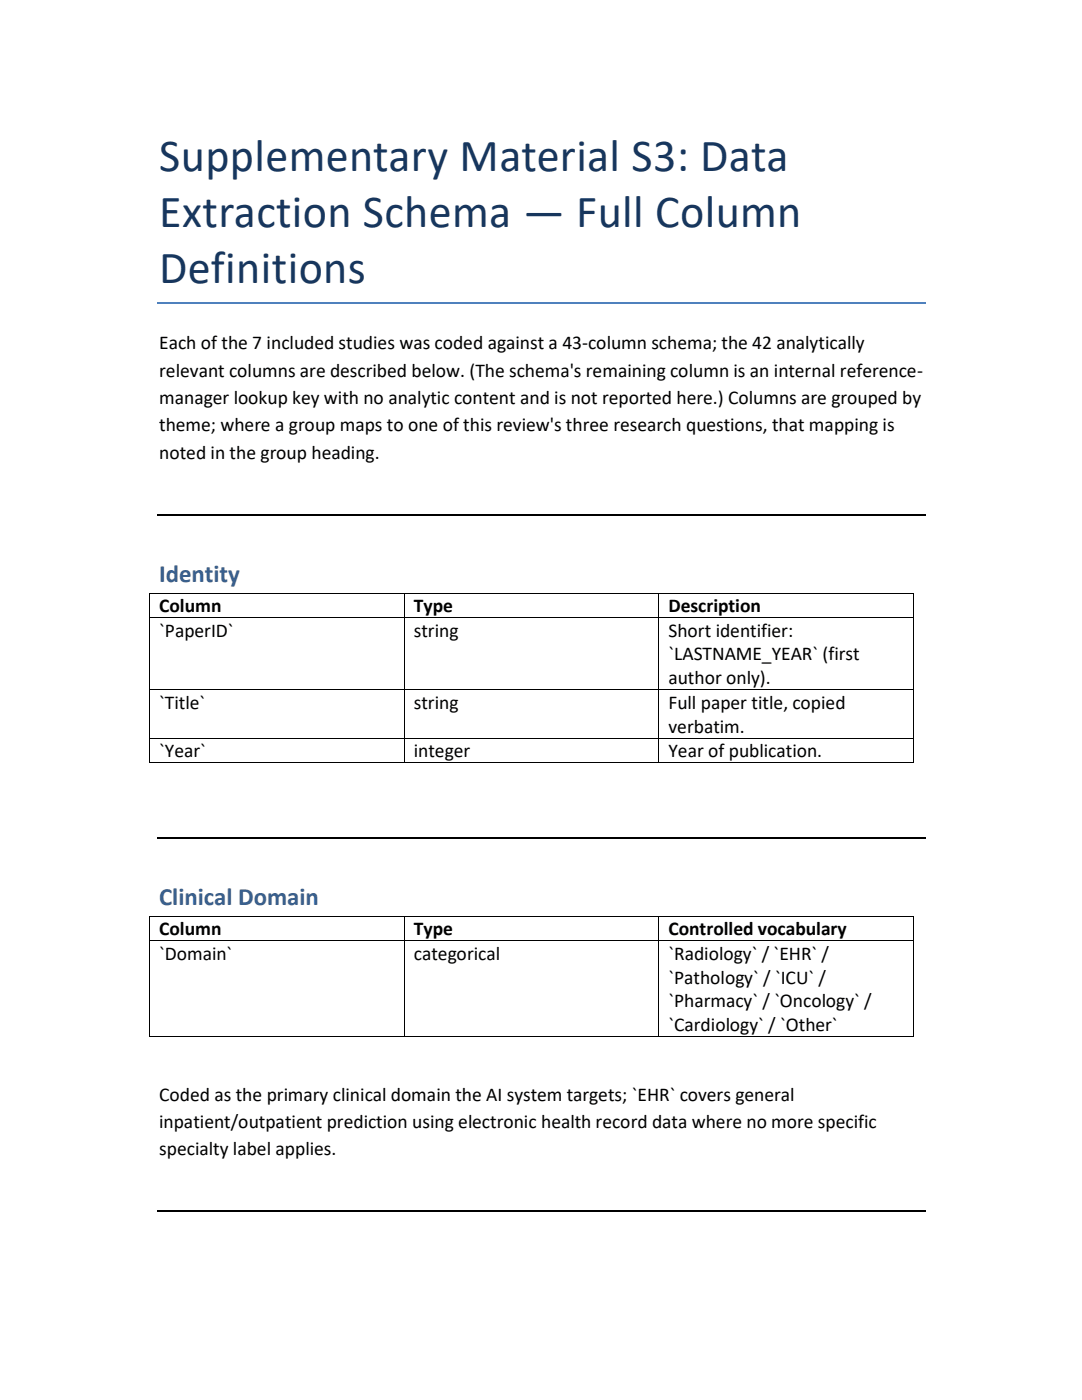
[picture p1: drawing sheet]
<svg xmlns="http://www.w3.org/2000/svg" width="216mm" height="279mm" viewBox="0 0 216 279" stroke-linecap="round" stroke-linejoin="round" font-family="sans-serif">
<defs><g id="words">
<g font-size="9.2" fill="#17365d">
<text x="31.8" y="34.1">Supplementary Material S3: Data</text>
<text x="31.8" y="45.3">Extraction Schema — Full Column</text>
<text x="31.8" y="56.5">Definitions</text>
</g>
<g font-size="5" fill="#365f91">
<text x="31.8" y="116.1">Identity</text>
<text x="31.8" y="180.6">Clinical Domain</text>
</g>
<g font-size="3.9">
<text x="31.8" y="69.7">Each of the 7 included studies was coded against a 43-column schema; the 42 analytically</text>
<text x="31.8" y="75.2">relevant columns are described below. (The schema's remaining column is an internal reference-</text>
<text x="31.8" y="80.6">manager lookup key with no analytic content and is not reported here.) Columns are grouped by</text>
<text x="31.8" y="86.1">theme; where a group maps to one of this review's three research questions, that mapping is</text>
<text x="31.8" y="91.5">noted in the group heading.</text>
<text x="31.8" y="122.1">Column</text>
<text x="82.6" y="122.1">Type</text>
<text x="133.4" y="122.1">Description</text>
<text x="31.8" y="127.1">`PaperID`</text>
<text x="82.6" y="127.1">string</text>
<text x="133.4" y="127.1">Short identifier:</text>
<text x="133.4" y="131.8">`LASTNAME_YEAR` (first</text>
<text x="133.4" y="136.5">author only).</text>
<text x="31.8" y="141.5">`Title`</text>
<text x="82.6" y="141.5">string</text>
<text x="133.4" y="141.5">Full paper title, copied</text>
<text x="133.4" y="146.2">verbatim.</text>
<text x="31.8" y="151.1">`Year`</text>
<text x="82.6" y="151.1">integer</text>
<text x="133.4" y="151.1">Year of publication.</text>
<text x="31.8" y="186.6">Column</text>
<text x="31.8" y="191.5">`Domain`</text>
<text x="82.6" y="186.6">Type</text>
<text x="82.6" y="191.5">categorical</text>
<text x="133.4" y="186.6">Controlled vocabulary</text>
<text x="133.4" y="191.5">`Radiology` / `EHR` /</text>
<text x="133.4" y="196.3">`Pathology` / `ICU` /</text>
<text x="133.4" y="201">`Pharmacy` / `Oncology` /</text>
<text x="133.4" y="205.8">`Cardiology` / `Other`</text>
<text x="31.8" y="219.7">Coded as the primary clinical domain the AI system targets; `EHR` covers general</text>
<text x="31.8" y="225.1">inpatient/outpatient prediction using electronic health record data where no more specific</text>
<text x="31.8" y="230.5">specialty label applies.</text>
</g>
</g></defs>
<path d="M31.3 60.5h153.4" fill="none" stroke="#4f81bd" stroke-width=".34"/>
<path d="M31.3 102.7h153.4M31.3 167.2h153.4M31.3 241.8h153.4" fill="none" stroke="#000" stroke-width=".25"/>
<g fill="#000">
<path d="M29.8 118.3h.1v.2h-.1z" fill-rule="evenodd"/>
<path d="M29.8 118.3h.1v.2h-.1z" fill-rule="evenodd"/>
<path d="M80.6 118.3h.1v.2h-.1z" fill-rule="evenodd"/>
<path d="M131.4 118.3h.2v.2h-.2z" fill-rule="evenodd"/>
<path d="M182.2 118.3h.2v.2h-.2z" fill-rule="evenodd"/>
<path d="M182.2 118.3h.2v.2h-.2z" fill-rule="evenodd"/>
<path d="M29.8 123.2h.1v.2h-.1z" fill-rule="evenodd"/>
<path d="M29.8 137.6h.1v.2h-.1z" fill-rule="evenodd"/>
<path d="M80.6 123.2h.1v.2h-.1z" fill-rule="evenodd"/>
<path d="M80.6 137.6h.1v.2h-.1z" fill-rule="evenodd"/>
<path d="M131.4 123.2h.2v.2h-.2z" fill-rule="evenodd"/>
<path d="M131.4 137.6h.2v.2h-.2z" fill-rule="evenodd"/>
<path d="M182.2 123.2h.2v.2h-.2z" fill-rule="evenodd"/>
<path d="M182.2 137.6h.2v.2h-.2z" fill-rule="evenodd"/>
<path d="M29.8 147.3h.1v.1h-.1z" fill-rule="evenodd"/>
<path d="M29.8 152.2h.1v.1h-.1z" fill-rule="evenodd"/>
<path d="M29.8 152.2h.1v.1h-.1z" fill-rule="evenodd"/>
<path d="M80.6 147.3h.1v.1h-.1z" fill-rule="evenodd"/>
<path d="M80.6 152.2h.1v.1h-.1z" fill-rule="evenodd"/>
<path d="M131.4 147.3h.2v.1h-.2z" fill-rule="evenodd"/>
<path d="M131.4 152.2h.2v.1h-.2z" fill-rule="evenodd"/>
<path d="M182.2 147.3h.2v.1h-.2z" fill-rule="evenodd"/>
<path d="M182.2 152.2h.2v.1h-.2z" fill-rule="evenodd"/>
<path d="M182.2 152.2h.2v.1h-.2z" fill-rule="evenodd"/>
<path d="M29.8 182.8h.1v.1h-.1z" fill-rule="evenodd"/>
<path d="M29.8 182.8h.1v.1h-.1z" fill-rule="evenodd"/>
<path d="M29.8 187.7h.1v.2h-.1z" fill-rule="evenodd"/>
<path d="M80.6 182.8h.1v.1h-.1z" fill-rule="evenodd"/>
<path d="M80.6 187.7h.1v.2h-.1z" fill-rule="evenodd"/>
<path d="M131.4 182.8h.2v.1h-.2z" fill-rule="evenodd"/>
<path d="M131.4 187.7h.2v.2h-.2z" fill-rule="evenodd"/>
<path d="M182.2 182.8h.2v.1h-.2z" fill-rule="evenodd"/>
<path d="M182.2 182.8h.2v.1h-.2z" fill-rule="evenodd"/>
<path d="M182.2 187.7h.2v.2h-.2z" fill-rule="evenodd"/>
<path d="M29.8 206.8h.1v.2h-.1z" fill-rule="evenodd"/>
<path d="M29.8 206.8h.1v.2h-.1z" fill-rule="evenodd"/>
<path d="M80.6 206.8h.1v.2h-.1z" fill-rule="evenodd"/>
<path d="M131.4 206.8h.2v.2h-.2z" fill-rule="evenodd"/>
<path d="M182.2 206.8h.2v.2h-.2z" fill-rule="evenodd"/>
<path d="M182.2 206.8h.2v.2h-.2z" fill-rule="evenodd"/>
</g>
<g fill="none" stroke="#000" stroke-width=".2">
<path d="M29.9 118.5v4.7M29.9 118.4h50.7M80.7 118.5v4.7M80.7 118.4h50.7M131.5 118.5v4.7M131.6 118.4h50.6M182.3 118.5v4.7M29.9 123.4v14.2M29.9 137.8v9.5M29.9 123.3h50.7M29.9 137.7h50.7M80.7 123.4v14.2"/>
<path d="M80.7 137.8v9.5M80.7 123.3h50.7M80.7 137.7h50.7M131.5 123.4v14.2M131.5 137.8v9.5M131.6 123.3h50.6M131.6 137.7h50.6M182.3 123.4v14.2M182.3 137.8v9.5M29.9 147.4v4.8M29.9 147.3h50.7M29.9 152.3h50.7"/>
<path d="M80.7 147.4v4.8M80.7 147.3h50.7M80.7 152.3h50.7M131.5 147.4v4.8M131.6 147.3h50.6M131.6 152.3h50.6M182.3 147.4v4.8M29.9 182.9v4.8M29.9 187.9v18.9M29.9 182.9h50.7M29.9 187.8h50.7M80.7 182.9v4.8"/>
<path d="M80.7 187.9v18.9M80.7 182.9h50.7M80.7 187.8h50.7M131.5 182.9v4.8M131.5 187.9v18.9M131.6 182.9h50.6M131.6 187.8h50.6M182.3 182.9v4.8M182.3 187.9v18.9M29.9 206.9h50.7M80.7 206.9h50.7M131.6 206.9h50.6"/>
</g>
<use href="#words"/>
</svg>
